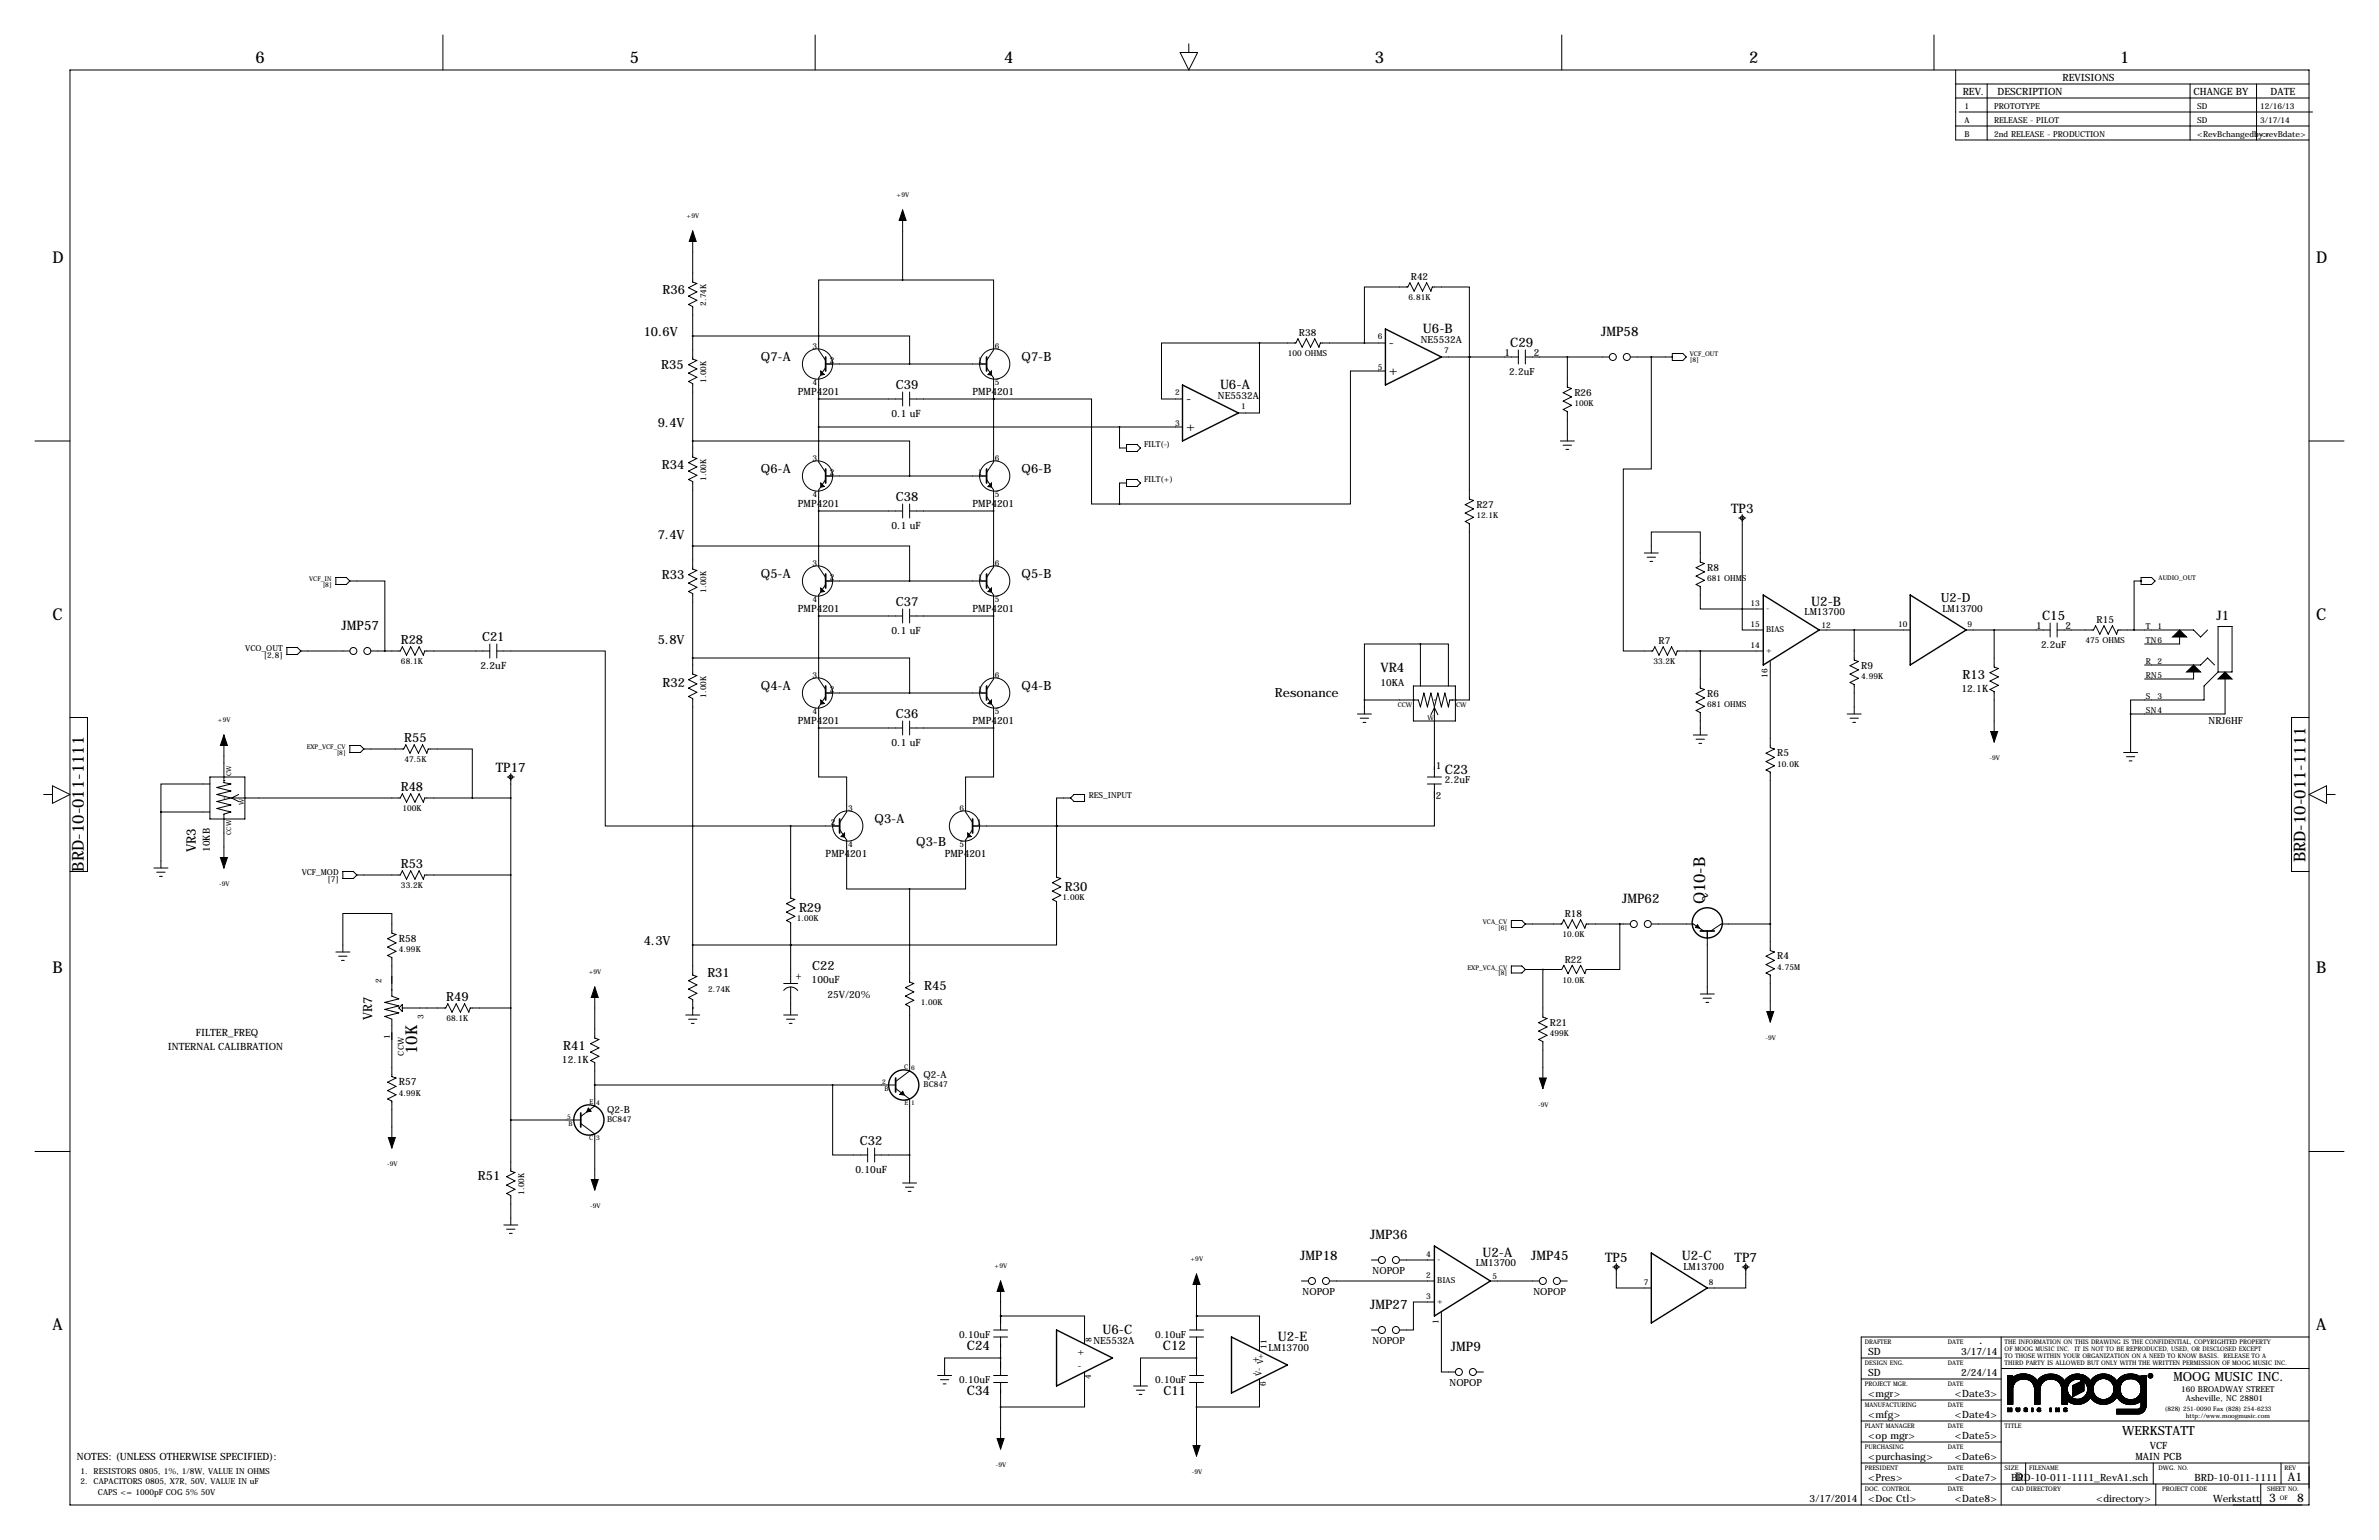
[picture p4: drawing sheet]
<svg xmlns="http://www.w3.org/2000/svg" width="864mm" height="559mm" viewBox="0 0 864 559" stroke-linecap="round" stroke-linejoin="round" font-family="sans-serif">
<defs><g id="words">
<g font-size="5.9">
<text x="92.7" y="22.9">6</text>
<text x="228.6" y="22.9">5</text>
<text x="364.5" y="22.9">4</text>
<text x="499.1" y="22.9">3</text>
<text x="635" y="22.9">2</text>
<text x="769.6" y="22.9">1</text>
<text x="19" y="95.2">D</text>
<text x="840.7" y="95.2">D</text>
<text x="19" y="224.8">C</text>
<text x="840.7" y="224.8">C</text>
<text x="30.5" y="316.2" transform="rotate(-90 30.5 316.2)">BRD-10-011-1111</text>
<text x="836.9" y="312.9" transform="rotate(-90 836.9 312.9)">BRD-10-011-1111</text>
<text x="619" y="328.2" transform="rotate(-90 619 328.2)">Q10-B</text>
<text x="19" y="353.1">B</text>
<text x="840.7" y="353.1">B</text>
<text x="151.5" y="382.5" transform="rotate(-90 151.5 382.5)">10K</text>
<text x="19" y="482.6">A</text>
<text x="840.7" y="482.6">A</text>
</g>
<g font-size="4.7">
<text x="504.2" y="125.7">-</text>
<text x="516.5" y="120.6">U6-B</text>
<text x="548.2" y="125.7">C29</text>
<text x="581.2" y="121.9">JMP58</text>
<text x="504.2" y="135.9">+</text>
<text x="442.9" y="141">U6-A</text>
<text x="430.5" y="146.1">-</text>
<text x="430.5" y="156.2">+</text>
<text x="628.4" y="186">TP3</text>
<text x="657.5" y="219.7">U2-B</text>
<text x="741.3" y="224.8">C15</text>
<text x="804.6" y="224.8">J1</text>
<text x="124" y="228.6">JMP57</text>
<text x="501.1" y="243.8">VR4</text>
<text x="180" y="280">TP17</text>
<text x="524.5" y="280.7">C23</text>
<text x="71.1" y="309.1" transform="rotate(-90 71.1 309.1)">VR3</text>
<text x="588.8" y="327.7">JMP62</text>
<text x="497.4" y="449.6">JMP36</text>
<text x="538.1" y="455.9">U2-A</text>
<text x="472" y="457.2">JMP18</text>
<text x="555.8" y="457.2">JMP45</text>
<text x="582.7" y="457.8">TP5</text>
<text x="610.5" y="457.2">U2-C</text>
<text x="629.7" y="457.8">TP7</text>
<text x="497.4" y="475">JMP27</text>
<text x="400.2" y="483.9">U6-C</text>
<text x="351" y="489.7">C24</text>
<text x="422.1" y="489.7">C12</text>
<text x="463.8" y="486.4">U2-E</text>
<text x="526.7" y="490.2">JMP9</text>
<text x="351" y="506.2">C34</text>
</g>
<g font-size="4.6">
<text x="240.5" y="106.9">R36</text>
<text x="233.7" y="121.9">10.6V</text>
<text x="276.2" y="130.8">Q7-A</text>
<text x="370.8" y="130.8">Q7-B</text>
<text x="240" y="134">R35</text>
<text x="325.2" y="141.1">C39</text>
<text x="238.8" y="154.9">9.4V</text>
<text x="240.3" y="170.1">R34</text>
<text x="276.2" y="171.4">Q6-A</text>
<text x="370.8" y="171.4">Q6-B</text>
<text x="325.2" y="181.8">C38</text>
<text x="238.8" y="195.6">7.4V</text>
<text x="276.2" y="209.6">Q5-A</text>
<text x="370.8" y="209.6">Q5-B</text>
<text x="240.3" y="210.2">R33</text>
<text x="325.2" y="219.9">C37</text>
<text x="704.5" y="218.4">U2-D</text>
<text x="145.5" y="233.8">R28</text>
<text x="175" y="232.4">C21</text>
<text x="238.8" y="233.7">5.8V</text>
<text x="240.5" y="249.3">R32</text>
<text x="276.2" y="250.2">Q4-A</text>
<text x="370.8" y="250.2">Q4-B</text>
<text x="712.4" y="246.3">R13</text>
<text x="462.8" y="252.7">Resonance</text>
<text x="325.2" y="260.5">C36</text>
<text x="146.7" y="269.3">R55</text>
<text x="145.5" y="287.1">R48</text>
<text x="317.5" y="298.5">Q3-A</text>
<text x="332.6" y="306.8">Q3-B</text>
<text x="145.5" y="315.1">R53</text>
<text x="386.6" y="323.3">R30</text>
<text x="290" y="330.9">R29</text>
<text x="233.7" y="342.9">4.3V</text>
<text x="294.9" y="351.8">C22</text>
<text x="256.8" y="354.5">R31</text>
<text x="335.5" y="359.3">R45</text>
<text x="162" y="363.3">R49</text>
<text x="135.1" y="370.2" transform="rotate(-90 135.1 370.2)">VR7</text>
<text x="204.4" y="380.9">R41</text>
<text x="312.1" y="415.3">C32</text>
<text x="173.5" y="428.2">R51</text>
<text x="789" y="501.1">MOOG MUSIC INC.</text>
<text x="422.4" y="506.1">C11</text>
<text x="770.4" y="520.7">WERKSTATT</text>
</g>
<g font-size="4.3">
<text x="731.5" y="537.2">D</text>
<text x="830.5" y="537.4">A1</text>
<text x="823.8" y="544.8">3</text>
<text x="833.9" y="544.8">8</text>
</g>
<g font-size="3.6">
<text x="748.7" y="29.2">REVISIONS</text>
<text x="712.5" y="34.3">REV.</text>
<text x="725.2" y="34.3">DESCRIPTION</text>
<text x="796.3" y="34.3">CHANGE BY</text>
<text x="824.2" y="34.3">DATE</text>
<text x="512.2" y="101.7">R42</text>
<text x="471.5" y="122">R38</text>
<text x="515.8" y="124.4">NE5532A</text>
<text x="546.1" y="129">1</text>
<text x="556.8" y="129">2</text>
<text x="547.9" y="135.9">2.2uF</text>
<text x="289.6" y="143.3">PMP4201</text>
<text x="353.1" y="143.3">PMP4201</text>
<text x="571.5" y="143.5">R26</text>
<text x="442.1" y="144.7">NE5532A</text>
<text x="323.6" y="151.1">0.1 uF</text>
<text x="289.6" y="183.9">PMP4201</text>
<text x="353.1" y="183.9">PMP4201</text>
<text x="535.9" y="184.1">R27</text>
<text x="323.6" y="191.8">0.1 uF</text>
<text x="619.8" y="207">R8</text>
<text x="289.6" y="222">PMP4201</text>
<text x="353.1" y="222">PMP4201</text>
<text x="655.1" y="223.2">LM13700</text>
<text x="705.1" y="222.2">LM13700</text>
<text x="761.1" y="226.2">R15</text>
<text x="323.6" y="229.9">0.1 uF</text>
<text x="602.1" y="233.8">R7</text>
<text x="739.1" y="228.1">1</text>
<text x="749.8" y="228.1">2</text>
<text x="740.9" y="235">2.2uF</text>
<text x="174.4" y="242.6">2.2uF</text>
<text x="675.6" y="242.6">R9</text>
<text x="501.2" y="248.9">10KA</text>
<text x="712" y="251">12.1K</text>
<text x="619.8" y="252.7">R6</text>
<text x="289.6" y="262.7">PMP4201</text>
<text x="353.1" y="262.7">PMP4201</text>
<text x="801.8" y="262.6">NRJ6HF</text>
<text x="323.6" y="270.5">0.1 uF</text>
<text x="645.2" y="274.3">R5</text>
<text x="521.2" y="279.1">1</text>
<text x="524.5" y="284.2">2.2uF</text>
<text x="521.2" y="290">2</text>
<text x="76.2" y="309.1" transform="rotate(-90 76.2 309.1)">10KB</text>
<text x="299.7" y="310.9">PMP4201</text>
<text x="343" y="310.9">PMP4201</text>
<text x="568" y="332.8">R18</text>
<text x="144.8" y="341.6">R58</text>
<text x="645.2" y="348">R4</text>
<text x="568" y="349.4">R22</text>
<text x="290.8" y="355.8" transform="rotate(-90 290.8 355.8)">+</text>
<text x="294.6" y="356.6">100uF</text>
<text x="300.4" y="362.2">25V/20%</text>
<text x="71.1" y="375.9">FILTER_FREQ</text>
<text x="562.6" y="372.1">R21</text>
<text x="61" y="381">INTERNAL CALIBRATION</text>
<text x="204" y="385.6">12.1K</text>
<text x="144.8" y="393.7">R57</text>
<text x="335.3" y="391.3">Q2-A</text>
<text x="220.4" y="404">Q2-B</text>
<text x="310.5" y="425.4">0.10uF</text>
<text x="535.7" y="459.4">LM13700</text>
<text x="611.2" y="461">LM13700</text>
<text x="498.3" y="462.2">NOPOP</text>
<text x="472.9" y="469.9">NOPOP</text>
<text x="556.7" y="469.9">NOPOP</text>
<text x="348.2" y="485.4">0.10uF</text>
<text x="419.3" y="485.4">0.10uF</text>
<text x="391.2" y="491.5">+</text>
<text x="396.9" y="487.6">NE5532A</text>
<text x="460.5" y="490.2">LM13700</text>
<text x="498.3" y="487.6">NOPOP</text>
<text x="678.2" y="491.5">SD</text>
<text x="711.9" y="491.5">3/17/14</text>
<text x="391.2" y="496.6">-</text>
<text x="454.7" y="494">+</text>
<text x="348.2" y="501.9">0.10uF</text>
<text x="419.3" y="501.9">0.10uF</text>
<text x="454.7" y="499.1">-</text>
<text x="526.2" y="502.9">NOPOP</text>
<text x="678.2" y="499.1">SD</text>
<text x="711.9" y="499.1">2/24/14</text>
<text x="678.2" y="506.7">&lt;mgr&gt;</text>
<text x="709.6" y="506.7">&lt;Date3&gt;</text>
<text x="678.2" y="514.3">&lt;mfg&gt;</text>
<text x="709.6" y="514.3">&lt;Date4&gt;</text>
<text x="678.2" y="522">&lt;op mgr&gt;</text>
<text x="709.6" y="522">&lt;Date5&gt;</text>
<text x="780.4" y="525.8">VCF</text>
<text x="27.9" y="529.6">NOTES: (UNLESS OTHERWISE SPECIFIED):</text>
<text x="678.2" y="529.6">&lt;purchasing&gt;</text>
<text x="709.6" y="529.6">&lt;Date6&gt;</text>
<text x="775.2" y="529.6">MAIN PCB</text>
<text x="678.2" y="537.2">&lt;Pres&gt;</text>
<text x="709.6" y="537.2">&lt;Date7&gt;</text>
<text x="730.1" y="537.2">BRD-10-011-1111_RevA1.sch</text>
<text x="796.6" y="537.2">BRD-10-011-1111</text>
<text x="656.9" y="544.8">3/17/2014</text>
<text x="678.2" y="544.8">&lt;Doc Ctl&gt;</text>
<text x="709.6" y="544.8">&lt;Date8&gt;</text>
<text x="760.9" y="544.8">&lt;directory&gt;</text>
<text x="803.4" y="544.8">Werkstatt</text>
</g>
<g font-size="3">
<text x="713.1" y="39.4">1</text>
<text x="723.9" y="39.4">PROTOTYPE</text>
<text x="797.6" y="39.4">SD</text>
<text x="820.4" y="39.4">12/16/13</text>
<text x="713.1" y="44.5">A</text>
<text x="723.9" y="44.5">RELEASE - PILOT</text>
<text x="797.6" y="44.5">SD</text>
<text x="820.4" y="44.5">3/17/14</text>
<text x="713.1" y="49.5">B</text>
<text x="723.9" y="49.5">2nd RELEASE - PRODUCTION</text>
<text x="797.6" y="49.5">&lt;RevBchangedby&gt;</text>
<text x="820.4" y="49.5">&lt;revBdate&gt;</text>
<text x="256.3" y="111" transform="rotate(-90 256.3 111)">2.74K</text>
<text x="511.3" y="109">6.81K</text>
<text x="500.2" y="122.9">6</text>
<text x="295" y="126.5">3</text>
<text x="301.2" y="131.6">2</text>
<text x="354.9" y="131.6">1</text>
<text x="361.2" y="126.5">6</text>
<text x="467.5" y="129.3">100 OHMS</text>
<text x="524.3" y="128">7</text>
<text x="500.2" y="134.4">5</text>
<text x="256.3" y="138.9" transform="rotate(-90 256.3 138.9)">1.00K</text>
<text x="295" y="139.7">4</text>
<text x="361.2" y="139.7">5</text>
<text x="426.5" y="143.3">2</text>
<text x="450.6" y="148.3">1</text>
<text x="571.5" y="147.3">100K</text>
<text x="426.5" y="154.7">3</text>
<text x="295" y="167.1">3</text>
<text x="361.2" y="167.1">6</text>
<text x="415.3" y="162.3">FILT(-)</text>
<text x="301.2" y="172.2">2</text>
<text x="354.9" y="172.2">1</text>
<text x="256.3" y="174.5" transform="rotate(-90 256.3 174.5)">1.00K</text>
<text x="415.3" y="175">FILT(+)</text>
<text x="295" y="180.4">4</text>
<text x="361.2" y="180.4">5</text>
<text x="535.9" y="188">12.1K</text>
<text x="295" y="205.2">3</text>
<text x="361.2" y="205.2">6</text>
<text x="256.3" y="215.1" transform="rotate(-90 256.3 215.1)">1.00K</text>
<text x="301.2" y="210.3">2</text>
<text x="354.9" y="210.3">1</text>
<text x="619.8" y="210.8">681 OHMS</text>
<text x="295" y="218.5">4</text>
<text x="361.2" y="218.5">5</text>
<text x="635.4" y="220">13</text>
<text x="641.1" y="221.8">-</text>
<text x="635.4" y="227.6">15</text>
<text x="661.2" y="227.8">12</text>
<text x="689" y="227.6">10</text>
<text x="714.2" y="227.3">9</text>
<text x="641.1" y="229.4">BIAS</text>
<text x="757.1" y="233.5">475 OHMS</text>
<text x="779" y="228.1">T</text>
<text x="779" y="233.2">TN6</text>
<text x="783.2" y="228.1">1</text>
<text x="89" y="236.2">VCO_OUT</text>
<text x="95.8" y="238.8">[2,8]</text>
<text x="635.4" y="235.2">14</text>
<text x="641.1" y="237">+</text>
<text x="145.6" y="241.1">68.1K</text>
<text x="295" y="245.9">3</text>
<text x="361.2" y="245.9">6</text>
<text x="600.2" y="241.1">33.2K</text>
<text x="641.6" y="246" transform="rotate(-90 641.6 246)">16</text>
<text x="779" y="240.8">R</text>
<text x="779" y="245.9">RN5</text>
<text x="783.2" y="240.8">2</text>
<text x="301.2" y="251">2</text>
<text x="354.9" y="251">1</text>
<text x="675.6" y="246.4">4.99K</text>
<text x="256.3" y="253.2" transform="rotate(-90 256.3 253.2)">1.00K</text>
<text x="619.8" y="256.5">681 OHMS</text>
<text x="779" y="253.5">S</text>
<text x="783.2" y="253.5">3</text>
<text x="295" y="259.1">4</text>
<text x="361.2" y="259.1">5</text>
<text x="779" y="258.6">SN4</text>
<text x="146.8" y="276.7">47.5K</text>
<text x="645.2" y="278.1">10.0K</text>
<text x="395.2" y="289.6">RES_INPUT</text>
<text x="146.1" y="294.4">100K</text>
<text x="301.6" y="299.2">2</text>
<text x="307.8" y="294.1">3</text>
<text x="348.3" y="294.1">6</text>
<text x="354.6" y="299.2">1</text>
<text x="307.8" y="307.4">4</text>
<text x="348.3" y="307.4">5</text>
<text x="109.5" y="317.5">VCF_MOD</text>
<text x="118.9" y="320.1">[7]</text>
<text x="145.6" y="322.4">33.2K</text>
<text x="385.7" y="326.7">1.00K</text>
<text x="289.2" y="334.3">1.00K</text>
<text x="567.2" y="340.2">10.0K</text>
<text x="144.8" y="345.4">4.99K</text>
<text x="645.2" y="351.8">4.75M</text>
<text x="138.5" y="356.6" transform="rotate(-90 138.5 356.6)">2</text>
<text x="257.1" y="359.8">2.74K</text>
<text x="567.2" y="356.7">10.0K</text>
<text x="334.2" y="364.7">1.00K</text>
<text x="153.7" y="369.8" transform="rotate(-90 153.7 369.8)">3</text>
<text x="162.1" y="370.6">68.1K</text>
<text x="141.5" y="376.9" transform="rotate(-90 141.5 376.9)">1</text>
<text x="562.6" y="375.9">499K</text>
<text x="146.6" y="383" transform="rotate(-90 146.6 383)">CCW</text>
<text x="335.3" y="394.6">BC847</text>
<text x="144.8" y="397.5">4.99K</text>
<text x="220.4" y="407.3">BC847</text>
<text x="190.3" y="433.6" transform="rotate(-90 190.3 433.6)">1.00K</text>
<text x="517.7" y="456.2">4</text>
<text x="521.7" y="458">-</text>
<text x="517.7" y="463.8">2</text>
<text x="521.7" y="465.6">BIAS</text>
<text x="541.8" y="464.1">5</text>
<text x="596.7" y="466.3">7</text>
<text x="620.3" y="466.1">8</text>
<text x="517.7" y="471.4">3</text>
<text x="521.7" y="473.2">+</text>
<text x="522.2" y="480.5" transform="rotate(-90 522.2 480.5)">1</text>
<text x="396.3" y="486.9" transform="rotate(-90 396.3 486.9)">8</text>
<text x="459.8" y="489.5" transform="rotate(-90 459.8 489.5)">11</text>
<text x="396" y="500.3" transform="rotate(-90 396 500.3)">4</text>
<text x="458" y="499.4" transform="rotate(-90 458 499.4)">V- V+</text>
<text x="459.5" y="502.8" transform="rotate(-90 459.5 502.8)">6</text>
<text x="791.8" y="505">160 BROADWAY STREET</text>
<text x="793.5" y="508.5">Asheville, NC 28801</text>
<text x="29.2" y="534.7">1. RESISTORS 0805, 1%, 1/8W, VALUE IN OHMS</text>
<text x="29.2" y="538.5">2. CAPACITORS 0805, X7R, 50V, VALUE IN uF</text>
<text x="35.6" y="542.3">CAPS &lt;= 1000pF COG 5% 50V</text>
</g>
<g font-size="2.4">
<text x="325.5" y="71.5">+9V</text>
<text x="249.3" y="79.1">+9V</text>
<text x="613.4" y="129.3">VCF_OUT</text>
<text x="613.4" y="131.5">[8]</text>
<text x="112.2" y="210.8">VCF_IN</text>
<text x="117.1" y="213">[8]</text>
<text x="783.6" y="210.6">AUDIO_OUT</text>
<text x="507.4" y="256.7">CCW</text>
<text x="528.6" y="256.7">CW</text>
<text x="79.1" y="262">+9V</text>
<text x="518.1" y="261.2">W</text>
<text x="111.4" y="271.8">EXP_VCF_CV</text>
<text x="122.2" y="273.9">[8]</text>
<text x="722.2" y="275.8">-9V</text>
<text x="83.9" y="281.7" transform="rotate(-90 83.9 281.7)">CW</text>
<text x="88.5" y="292.1" transform="rotate(-90 88.5 292.1)">W</text>
<text x="83.9" y="302.9" transform="rotate(-90 83.9 302.9)">CCW</text>
<text x="79.6" y="321.6">-9V</text>
<text x="538.3" y="335.3">VCA_CV</text>
<text x="543.9" y="337.4">[6]</text>
<text x="213.7" y="353.5">+9V</text>
<text x="532.7" y="351.8">EXP_VCA_CV</text>
<text x="543.9" y="354">[8]</text>
<text x="640.9" y="377.4">-9V</text>
<text x="328.2" y="387.9">C</text>
<text x="330.7" y="388.1">6</text>
<text x="320.2" y="393.4">2</text>
<text x="214" y="400.6">E</text>
<text x="216.4" y="400.8">4</text>
<text x="321.1" y="396.1">B</text>
<text x="328.3" y="401.1">E</text>
<text x="330.7" y="400.9">1</text>
<text x="558.4" y="401.6">-9V</text>
<text x="205.9" y="406.1">5</text>
<text x="206.3" y="408.5">B</text>
<text x="213.9" y="413.8">C</text>
<text x="216.4" y="413.6">3</text>
<text x="140.5" y="423.2">-9V</text>
<text x="214.2" y="438.4">-9V</text>
<text x="361" y="460.1">+9V</text>
<text x="432.1" y="457.6">+9V</text>
<text x="361.5" y="532.4">-9V</text>
<text x="432.6" y="534.9">-9V</text>
</g>
<g font-size="2.3">
<text x="676.9" y="487.7">DRAFTER</text>
<text x="707.1" y="487.7">DATE</text>
<text x="727.7" y="487.7">THE INFORMATION ON THIS DRAWING IS THE CONFIDENTIAL, COPYRIGHTED PROPERTY</text>
<text x="727.7" y="490.2">OF MOOG MUSIC INC. IT IS NOT TO BE REPRODUCED, USED, OR DISCLOSED EXCEPT</text>
<text x="676.9" y="495.3">DESIGN ENG.</text>
<text x="707.1" y="495.3">DATE</text>
<text x="727.7" y="492.8">TO THOSE WITHIN YOUR ORGANIZATION ON A NEED TO KNOW BASIS. RELEASE TO A</text>
<text x="727.7" y="495.3">THIRD PARTY IS ALLOWED BUT ONLY WITH THE WRITTEN PERMISSION OF MOOG MUSIC INC.</text>
<text x="676.9" y="502.9">PROJECT MGR.</text>
<text x="707.1" y="502.9">DATE</text>
<text x="676.9" y="510.5">MANUFACTURING</text>
<text x="707.1" y="510.5">DATE</text>
<text x="785.9" y="512.1">(828) 251-0090 Fax (828) 254-6233</text>
<text x="793.5" y="514.6">http://www.moogmusic.com</text>
<text x="676.9" y="518.2">PLANT MANAGER</text>
<text x="707.1" y="518.2">DATE</text>
<text x="727.7" y="518.2">TITLE</text>
<text x="676.9" y="525.8">PURCHASING</text>
<text x="707.1" y="525.8">DATE</text>
<text x="676.9" y="533.4">PRESIDENT</text>
<text x="707.1" y="533.4">DATE</text>
<text x="727.7" y="533.4">SIZE</text>
<text x="736.6" y="533.4">FILENAME</text>
<text x="783.6" y="533.4">DWG. NO.</text>
<text x="829.3" y="533.4">REV</text>
<text x="676.9" y="541">DOC. CONTROL</text>
<text x="707.1" y="541">DATE</text>
<text x="730.2" y="541">CAD DIRECTORY</text>
<text x="784.9" y="541">PROJECT CODE</text>
<text x="823" y="541">SHEET NO.</text>
<text x="827.6" y="544.3">OF</text>
</g>
</g></defs>
<g fill="none" stroke="#000" stroke-width=".36">
<path d="M160.8 12.7v12.7M295.9 12.7v12.7M428.4 19h6.3l-3.2 6.4zM431.5 15.9v3.1M566.9 12.7v12.7M702.1 12.7v12.7M25.4 25.4h812.8v520.7h-812.8zM709.9 30.5h128.3M709.9 25.4v25.4h128.3M709.9 35.6h128.3M721.4 30.5v20.4M795 30.5v20.4"/>
<path d="M819.1 30.5v20.4M709.9 45.7h128.3M711.2 40.6h128.3M327.7 76.2v25.4M251.5 83.8v18.6l1.5 .5-3.1 1.5 3.1 1.5-3.1 1.5 3.1 1.6-3.1 1.5 1.6 .8v19l1.5 .5-3.1 1.5 3.1 1.6-3.1 1.5 3.1 1.5-3.1 1.5 1.6 .8v26.7l1.5 .5-3.1 1.5 3.1 1.5-3.1 1.5 3.1 1.6-3.1 1.5 1.6 .8v31.7l1.5 .5-3.1 1.5 3.1 1.6-3.1 1.5 3.1 1.5-3.1 1.5 1.6 .8v29.2l1.5 .5-3.1 1.5 3.1 1.6-3.1 1.5 3.1 1.5-3.1 1.5 1.6 .8v100.3l1.5 .5-3.1 1.6 3.1 1.5-3.1 1.5 3.1 1.5-3.1 1.5 1.6 .8v5.6M327.7 101.6h-30.5v25.4l2.5 3.8M327.7 101.6h33v25.4l-2.6 3.8M251.5 121.9h78.7v10.2M299.7 132.1h58.4M299.7 133.3l-2.5 3.9v30.4l2.5 3.8M358.1 133.3l2.6 3.9v30.4l-2.6 3.8M457.2 124.5h-35.6v20.3h7.7"/>
<path d="M457.2 124.5v25.4h-7.6M457.2 124.5h13.2l.8-1.6 1.5 3.1 1.5-3.1 1.5 3.1 1.6-3.1 1.5 3.1 .5-1.5h23.6M495.3 124.5v-20.4h15.7l.8-1.5 1.5 3.1 1.6-3.1 1.5 3.1 1.5-3.1 1.5 3.1 .5-1.6h13.5v25.4M502.9 134.6h-12.7v48.3h-83.8M523.2 129.5h28M533.4 129.5h.1M533.4 129.5v51.6l1.5 .5-3 1.5 3 1.6-3 1.5 3 1.5-3 1.5 1.5 .8v64h-7.1l-.5 2.5-1.3-5-1.3 5-1.2-5-1.3 5-1.3-5-1.2 5-1.3-5-1.3 5-.7-2.5h-19.6M551.2 127v5.1M553.7 129.5h30.5M553.7 127v5.1M569 129.5v11l1.5 .5-3.1 1.5 3.1 1.5-3.1 1.5 3.1 1.6-3.1 1.5 1.6 .8v10.6M591.8 129.5h15.3"/>
<path d="M599.4 129.5v40.7h-10.1v66h10.6l.8-1.5 1.5 3 1.6-3 1.5 3 1.5-3 1.5 3 .5-1.5h31.3M607.1 128.3h3.8l1.2 1.2-1.2 1.3h-3.8zM297.2 144.8h30.5M297.2 154.9h132.1M327.7 142.2v5.1M330.2 142.2v5.1M330.2 144.8h30.5M360.7 144.8h35.5v38.1h10.2M360.7 144.8h.1M406.4 154.9v7.7h2.5M12.7 160h12.7M251.5 160h78.7v12.7"/>
<path d="M299.7 174l-2.5 3.8v27.9l2.5 3.9M299.7 172.7h58.4M358.1 174l2.6 3.8v27.9l-2.6 3.9M408.9 161.3h3.8l1.3 1.3-1.3 1.2h-3.8zM408.9 174h3.8l1.3 1.3-1.3 1.2h-3.8zM408.9 175.3h-2.5v7.6M566.4 160h5.1M567.4 161.5h3.1M568.5 163.1h1M838.2 160h12.7M251.5 198.1h78.7v12.7M297.2 185.4h30.5"/>
<path d="M327.7 182.9v5.1M330.2 182.9v5.1M330.2 185.4h30.5M631.2 188h2.5M632.5 186.7v41.9h7.6M121.9 209.6h3.8l1.3 1.2-1.3 1.3h-3.8zM127 210.8h12.7v25.4M299.7 212.1l-2.5 3.8v30.5l2.5 3.8M299.7 210.8h58.4M358.1 212.1l2.6 3.8v30.5l-2.6 3.8M596.9 200.7h5.1M597.9 202.2h3.1"/>
<path d="M598.9 203.7h1M599.4 200.7v-7.7h17.8v11l1.5 .5-3 1.5 3 1.5-3 1.5 3 1.6-3 1.5 1.5 .8v8.1h22.9M777.2 210.8h-2.5v17.8M777.2 209.6h3.8l1.3 1.2-1.3 1.3h-3.8zM104.1 234.9h3.8l1.3 1.3-1.3 1.3h-3.8zM109.2 236.2h17.8M134.6 236.2h10.7l.7-1.5 1.6 3 1.5-3 1.5 3 1.5-3 1.6 3 .5-1.5h23.6M177.8 233.7v5.1M180.3 236.2h39.4v63.5h67.3M180.3 233.7v5.1M251.5 238.8h78.7v12.7M297.2 223.5h30.5"/>
<path d="M327.7 221v5.1M330.2 221v5.1M330.2 223.5h30.5M515.6 233.7h10.2v15.2M515.6 233.7h-20.3v20.3M515.6 233.7v15.2M617.2 236.2v13.5l1.5 .5-3 1.5 3 1.5-3 1.6 3 1.5-3 1.5 1.5 .8v8.1M660.4 228.6h33M673.1 228.6v10.9l1.5 .5-3 1.6 3 1.5-3 1.5 3 1.5-3 1.5 1.5 .8v10.7M713.7 228.6h30.5M723.9 228.6v13.5l1.5 .5-3 1.5 3 1.5-3 1.5 3 1.6-3 1.5 1.5 .8v18.2M744.2 226.1v5"/>
<path d="M746.8 228.6h13.2l.7-1.5 1.6 3 1.5-3 1.5 3 1.5-3 1.5 3 .6-1.5h27.4l2.5 2.5 2.6-2.5M746.8 226.1v5M791.2 231.1v2.6h-12.7M805.2 227.3h5.1v16.5h-5.1zM299.7 252.7l-2.5 3.8v7.7M299.7 251.5h58.4M358.1 252.7l2.6 3.8v7.7M492.8 259.1h5M495.3 254v5.1M513.1 254h.1M513.1 248.9h15.2v12.7h-15.2zM520.7 254h.1"/>
<path d="M520.7 256.8v25.1M520.7 256.8l1.3 2.5M520.7 256.8l-1.3 2.5M527 254h.1M528.3 254h.1M642.6 240v31.3l1.5 .5-3 1.5 3 1.5-3 1.6 3 1.5-3 1.5 1.5 .8v64.7l1.5 .5-3 1.6 3 1.5-3 1.5 3 1.5-3 1.6 1.5 .7v17M670.6 259.1h5M773.4 259.1v13.9M778.5 241.3h20.3l2.6-2.5 2.5 2.5M796.3 243.8v2.6h-17.8M805.2 243.8l-5.1 5.1v5.1h-26.7v5.1M807.7 246.4v12.7h-34.3"/>
<path d="M25.4 260.3h6.3v55.9h-6.3M81.3 266.7v17.3l2.5 .5-5.1 1.3 5.1 1.2-5.1 1.3 5.1 1.3-5.1 1.2 5.1 1.3-5.1 1.3 5.1 1.2-2.5 .8v19.6M127 270.5h3.8l1.3 1.3-1.3 1.2h-3.8zM132.1 271.8h14.5l.7-1.5 1.5 3 1.6-3 1.5 3 1.5-3 1.5 3 .5-1.5h16v17.8M297.2 264.2v17.7h10.1v12.7l-2.5 3.8M297.2 264.2h30.5M327.7 261.6v5.1M330.2 261.6v5.1M330.2 264.2h30.5M360.7 264.2v17.7h-10.2v12.7l2.6 3.8M493.8 260.6h3M494.8 262.1h1"/>
<path d="M614.7 266.7h5.1M615.7 268.2h3M616.7 269.7h1M671.6 260.6h3M672.6 262.1h1M770.9 273h5.1M771.9 274.6h3.1M772.9 276.1h1M838.2 260.3h-6.4v55.9h6.4M15.8 288.3h3.2M19 285.1l6.4 3.2-6.4 3.2zM58.4 294.6h17.8"/>
<path d="M58.4 294.6v20.4M76.2 284.5h-17.8v10.1M76.2 281.9h12.7v15.3h-12.7zM81.3 289.6h.1M81.3 283.2h.1M81.3 297.2h.1M81.3 281.9h.1M84.1 289.6h61.2l.7-1.6 1.6 3.1 1.5-3.1 1.5 3.1 1.5-3.1 1.6 3.1 .5-1.5h31.2M84.1 289.6l2.5 1.2M86.6 288.3l-2.5 1.3M184.1 281.9h2.6M185.4 280.7v144.2l1.5 .5-3 1.6 3 1.5-3 1.5 3 1.5-3 1.6 1.5 .7v10.7"/>
<path d="M287 299.7h17.8M287 299.7v26.2l1.5 .5-3 1.5 3 1.5-3 1.6 3 1.5-3 1.5 1.5 .8v22.1M353.1 299.7h30.4M383.5 299.7h.1M383.5 299.7v18.6l1.6 .5-3.1 1.5 3.1 1.5-3.1 1.5 3.1 1.6-3.1 1.5 1.5 .8v15.7h-96.5M388.6 289.6h-5.1v10.1M388.6 289.6l1.3-1.3h3.8v2.5h-3.8zM518.2 281.9h5M518.2 284.5h5M520.7 284.5v15.2h-137.2M835.7 297.2h.1M838.2 288.3l6.3-3.2v6.4z"/>
<path d="M844.5 288.3h3.2M55.9 315h5.1M56.9 316.5h3M57.9 318h1M124.5 316.2h3.8l1.2 1.3-1.2 1.3h-3.8zM129.5 317.5h15.8l.7-1.5 1.6 3 1.5-3 1.5 3 1.5-3 1.6 3 .5-1.5h31.2M304.8 301l2.5 3.8v17.8h22.9M353.1 301l-2.6 3.8v17.8h-20.3M330.2 322.6v33.8l1.5 .5-3 1.5 3 1.5-3 1.5 3 1.6-3 1.5 1.5 .8v23.3l-5.1 3.8M548.6 334h3.8l1.3 1.3-1.3 1.2h-3.8zM553.7 335.3h13.2l.8-1.5 1.5 3 1.5-3 1.6 3 1.5-3 1.5 3 .5-1.5h16M588 335.3v16.5h-12.2l-.5 1.5-1.5-3-1.5 3-1.6-3-1.5 3-1.5-3-.8 1.5h-13.2"/>
<path d="M599.4 335.3h15.3l3.8 2.5M619.8 337.8v22.9M642.6 335.3h-17.8l-3.8 2.5M121.9 345.4h5.1M122.9 347h3.1M124 348.5h1M124.5 345.4v-13.9h17.7v7.1l1.6 .5-3.1 1.5 3.1 1.5-3.1 1.6 3.1 1.5-3.1 1.5 1.5 .8v13.9l2.6 1.1-5.1 1.2 5.1 1.3-5.1 1.3 5.1 1.2-5.1 1.3 2.5 1v20.9l1.6 .5-3.1 1.5 3.1 1.5-3.1 1.5 3.1 1.6-3.1 1.5 1.5 .7v17.1M215.9 358.1v18.6l1.5 .5-3 1.5 3 1.5-3 1.6 3 1.5-3 1.5 1.5 .8v15.7l-5.1 3.8M251.5 342.9h35.5M284.5 356.9h5.1M284.5 359.4a3.2 3.2 0 0 1 5.1 0M287 342.9h.1"/>
<path d="M287 358.1v10.2M548.6 350.5h3.8l1.3 1.3-1.3 1.3h-3.8zM560.1 351.8v17.3l1.5 .5-3.1 1.5 3.1 1.5-3.1 1.5 3.1 1.6-3.1 1.5 1.6 .8v17M142.2 367h.1M144.8 365.8l1.2-1.3v2.5zM146 365.8h15.8l.8-1.6 1.5 3.1 1.5-3.1 1.5 3.1 1.6-3.1 1.5 3.1 .5-1.5h14.7M248.9 368.3h5.1M249.9 369.8h3.1M251 371.3h1M251.5 365.8h.1M284.5 368.3h5.1M285.5 369.8h3"/>
<path d="M286.5 371.3h1M617.2 360.7h5.1M618.2 362.2h3.1M619.3 363.7h1M215.9 393.7h109.2M302.3 393.7v25.4h12.7M325.1 395l5.1 3.8v30.5M12.7 417.8h12.7M185.4 406.4h25.4M210.8 407.7l5.1 3.8v20.3M315 416.6v5M317.5 419.1h12.7"/>
<path d="M317.5 416.6v5M838.2 417.8h12.7M327.7 429.3h5M328.7 430.8h3M329.7 432.3h1M182.9 444.5h5.1M183.9 446h3M184.9 447.5h1M497.8 457.2h2.6M508 457.2h12.7M585.5 459.7h2.5M586.7 458.5v8.9h12.7"/>
<path d="M632.5 459.7h2.5M633.7 458.5v8.9h-13.9M363.2 477.5h.1M363.2 477.5h30.5v10.2M363.2 464.8v17.8M434.3 477.5h.1M434.3 477.5h22.9v12.7M434.3 462.3v20.3M472.4 464.8h2.6M482.6 464.8h38.1M520.7 472.4h-7.6v10.2h-5.1M523.2 476.2v21.6h5.1"/>
<path d="M541 464.8h17.8M566.4 464.8h2.6M340.4 499.1h5M360.7 499.1h5.1M360.7 485.1h5.1M360.7 482.6h5.1M363.2 492.8h-20.3v6.3M363.2 485.1v14M393.7 497.8v12.7h-30.5M431.8 499.1h5.1M431.8 485.1h5.1M431.8 482.6h5.1"/>
<path d="M434.3 492.8h-20.3v10.1M434.3 485.1v14M497.8 482.6h2.6M535.9 497.8h2.6M675.6 492.8h50.8M718.8 487.4h.1M726.4 485.1v61M726.6 496.6h111.6M728.8 499.9l9.8 .1M728.8 499.8l9.7 .1M728.8 499.8h1.8M728.8 499.7h1.8"/>
<path d="M728.8 499.6h1.8M728.8 499.5h1.8M728.8 499.4h1.8M728.8 499.3h1.8M728.8 499.2h1.8M730.8 499.8h7.6M730.9 499.7h7.4M731 499.6h7.2M731.1 499.5h6.9M731.3 499.4h6.6M731.3 499.4h6.5M731.5 499.3h6.1"/>
<path d="M731.7 499.2h5.7M731.9 499.1h5.3M732.1 499h4.8M732.2 498.9h4.6M732.5 498.8h4M732.8 498.7h3.4M733.3 498.6h2.4M734.4 498.5h.4M740.5 500h8M740.6 499.9h7.7M740.7 499.8h7.5M740.8 499.7h7.4"/>
<path d="M740.9 499.6h7.1M741.1 499.5h6.8M741.3 499.4h6.4M741.3 499.4h6.3M741.5 499.3h5.9M741.7 499.2h5.6M741.9 499.1h5.1M742.2 499h4.5M742.3 498.9h4.4M742.7 498.8h3.6M743 498.7h3M743.6 498.6h1.7"/>
<path d="M750.4 500h4.5M750.5 499.9h4.4M750.6 499.8h4.3M750.7 499.7h4.2M750.8 499.6h4.1M751 499.5h3.9M751.1 499.4h3.8M751.2 499.4h3.7M751.4 499.3h3.5M751.5 499.2h3.4M751.8 499.1h3.1M752 499h2.9"/>
<path d="M752.1 498.9h2.8M752.4 498.8h2.5M752.8 498.7h2.1M753.3 498.6h1.6M755.3 499.9l2.6 .1M755.3 499.8l2.5 .1M755.3 499.8h2.4M755.3 499.7h2.3M755.3 499.6h2.2M755.3 499.5h2M755.3 499.4h1.9M755.3 499.3l1.8 .1"/>
<path d="M755.3 499.2l1.6 .1M755.3 499.1l1.5 .1M755.3 499l1.3 .1M755.3 499h1M755.3 498.9h.9M755.3 498.8h.6M755.3 498.7h.2M759.8 500h7.6M759.9 499.9h7.3M760 499.8h7.1M760.1 499.7h7M760.2 499.6h6.7"/>
<path d="M760.4 499.5h6.4M760.5 499.4h6.1M760.6 499.4h5.9M760.8 499.3h5.6M760.9 499.2h5.3M761.1 499.1h4.9M761.4 499h4.3M761.5 498.9h4.1M761.8 498.8h3.5M762.1 498.7h2.9M762.6 498.6h1.9M769.5 499.9h9.6"/>
<path d="M769.6 499.9h9.5M769.7 499.8h9.4M769.8 499.7h7.3M769.9 499.6h7.1M770 499.5h6.8M770.2 499.4h6.5M770.2 499.4h6.4M770.5 499.3h5.9M770.6 499.2h5.7M770.8 499.1h5.2M771.1 499h4.7M771.2 498.9h4.5"/>
<path d="M771.6 498.8h3.7M771.8 498.7h3.3M772.4 498.6h2.1M777.2 499.7h1.9M777.2 499.6h1.9M777.2 499.5h1.9M777.2 499.4h1.9M777.2 499.3h1.9M777.2 499.2h1.9M777.2 499.1h1.9M779.8 499.5h.2M779.8 499.4h.2"/>
<path d="M779.8 499.3h.2M779.8 499.2h.2M779.8 499.1h.2M779.8 499h.2M779.9 499.6h.2M779.9 498.9h.2M779.9 499.7h.6M779.9 498.8h.9M780 499.8h.3M780.1 498.6h1.1M780.1 499.8l.4 .1M780.1 499.9h1"/>
<path d="M780.2 498.5h.8M780.2 499.6h.3M780.2 499.5h.3M780.2 499.4h.3M780.2 499.4h.7M780.2 499.1l.7 .1M780.2 499h.3M780.2 498.9h.7M780.3 498.7h-.3M780.3 498.4h.6M780.6 499.5h.3M780.6 499.4h.3"/>
<path d="M780.7 499.6h.3M780.7 499h.3M780.7 499.7h.6M780.9 499.2l-.7 .1M780.9 499.8h.4M780.9 498.7h.4M781.1 498.8h.3M781.2 498.9h.2M781.2 499.8l-.5 .1M781.2 499.5h.3M781.2 499h.2M781.3 499.4h.2"/>
<path d="M781.3 499h.2M781.3 499.2h.2M781.3 499.1h.2M781.4 499.6h-.2M838.2 485.1h-162.6v61M341.4 500.6h3M342.4 502.2h1M360.7 501.6h5.1M363.2 501.6v24.2M411.5 502.9h5.1M412.5 504.4h3M413.5 506h1"/>
<path d="M431.8 501.6h5.1M434.3 501.6v26.7M457.2 500.4v10.1h-22.9M675.6 508h50.8M675.6 500.4h50.8M675.6 515.6h162.6M728.8 511.9h.3M728.8 511.2h.6M728.8 506.7h1.9M728.8 503.7h1.9M728.8 512.3h.3M728.8 512.2h.3"/>
<path d="M728.8 512.1h.3M728.8 512h.3M728.8 511.8h.3M728.8 511.7h.3M728.8 511.6h1.5M728.8 511.5h.7M728.8 511.4h.7M728.8 511.3h.6M728.8 511.1h.6M728.8 511h.6M728.8 510.9h.5M728.8 509.6h1.9"/>
<path d="M728.8 509.5h1.9M728.8 509.4h1.9M728.8 509.3h1.9M728.8 509.2h1.9M728.8 509.1h1.9M728.8 509h1.9M728.8 508.9h1.9M728.8 508.8h1.9M728.8 508.7h1.9M728.8 508.6h1.9M728.8 508.5h1.9M728.8 508.4h1.9"/>
<path d="M728.8 508.3h1.9M728.8 508.2h1.9M728.8 508.1h1.9M728.8 508h1.9M728.8 507.9h1.9M728.8 507.8h1.9M728.8 507.7h1.9M728.8 507.6h1.9M728.8 507.5h1.9M728.8 507.4h1.9M728.8 507.3h1.9M728.8 507.2h1.9"/>
<path d="M728.8 507.1h1.9M728.8 507h1.9M728.8 506.9h1.9M728.8 506.8h1.9M728.8 506.6h1.9M728.8 506.5h1.9M728.8 506.4h1.9M728.8 506.3h1.9M728.8 506.2h1.9M728.8 506.1h1.9M728.8 506h1.9M728.8 505.9h1.9"/>
<path d="M728.8 505.8h1.9M728.8 505.7h1.9M728.8 505.6h1.9M728.8 505.5h1.9M728.8 505.4h1.9M728.8 505.3h1.9M728.8 505.2h1.9M728.8 505.1h1.9M728.8 505h1.9M728.8 504.9h1.9M728.8 504.7h1.9M728.8 504.6h1.9"/>
<path d="M728.8 504.5h1.9M728.8 504.4h1.9M728.8 504.3h1.9M728.8 504.2h1.9M728.8 504.1h1.9M728.8 504h1.9M728.8 503.9h1.9M728.8 503.8h1.9M728.8 503.6h1.9M728.8 503.5h1.9M728.8 503.4h1.9M728.8 503.3h1.9"/>
<path d="M728.8 503.2h2M728.8 503.1h2M728.8 503h2M728.8 502.9h2M728.8 502.8h2.1M728.8 502.7h2.1M728.8 502.6h2.2M728.8 502.3h2.3M728.8 502.2h2.4M728.8 502h2.5M728.8 501.5h2.9M728.8 501.3h3.1"/>
<path d="M728.8 501h3.5M728.8 500.7h4.3M728.8 500.4h10.3M728.8 500.3h10.2M728.8 500.2h10.1M728.8 500.1l10 .1M728.8 500l9.9 .1M729.2 511.7h.6M729.2 511.7h1.1M729.3 511.9h.5M729.3 511.8h.5M729.3 512.2h.4"/>
<path d="M729.3 512.1h.4M729.3 512h.4M729.4 512.3h.3M729.6 511.5h.7M729.6 511.2h.7M729.6 511.3h.7M729.7 511.1h.6M729.7 511h.6M729.7 510.9h.6M729.9 511.9h.4M729.9 512.3h.4M729.9 512.2h.4"/>
<path d="M729.9 512.1h.4M729.9 512h.4M729.9 511.8h.4M729.9 511.7h.4M730.3 511.4h-.7M731 502.5h-2.2M731.1 502.4h-2.3M731.2 502.1l-2.4 .1M731.3 502l-2.5 .1M731.4 501.9h-2.6M731.5 501.8h-2.7M731.6 501.6l-2.8 .1"/>
<path d="M731.6 501.5l-2.8 .1M731.8 501.4h-3M731.9 511.2h.4M731.9 511.7h.4M731.9 511.6h.4M731.9 511.5h.4M731.9 511.4h.4M731.9 511.3h.4M731.9 511.1h.4M731.9 511h.4M731.9 510.9h.4M731.9 511.9h1.3"/>
<path d="M731.9 511.8l.5 .1M732 512h1.1M732 512.1h1M732 501.2h-3.2M732.1 512.2h.9M732.2 501.1h-3.4M732.4 512.3h.3M732.5 500.9l-3.7 .1M732.7 500.8l-3.9 .1M732.7 511.9h.5M732.8 511.2h.4M732.8 511.7h.4"/>
<path d="M732.8 511.6h.4M732.8 511.5h.4M732.8 511.4h.4M732.8 511.3h.4M732.8 511.1h.4M732.8 511h.4M732.8 510.9h.4M732.8 500.7l-4 .1M733.3 500.6h-4.5M733.9 500.5h-5.1M734.7 511.8l.5 .1M734.8 511.9h.4"/>
<path d="M734.8 511.2l.4 .1M734.8 512h1.1M734.8 511.4h.9M734.8 511.3h.5M734.8 511.5h1M734.8 511h1M734.9 512.1h.9M734.9 512.2h.9M734.9 511.6h1M734.9 510.9h.9M735 511.8h.1M735.1 511.7h.8"/>
<path d="M735.2 512.3h.3M735.3 510.8h.1M735.3 500.5h3.9M735.3 511.7h.7M735.5 511.2h.4M735.5 511.8h.5M735.9 511.1h-1.1M735.9 500.6h3.3M736 511.9l-.5 .1M736.1 500.7h3.2M736.3 500.7h3M736.5 500.8h2.9"/>
<path d="M736.8 500.9l2.7 .1M737 501h2.5M737 501.1h5.2M737.2 501.2h4.8M737.3 501.3h4.6M737.5 511.9h.5M737.5 511.2h.5M737.5 512.3h.5M737.5 512.2h.5M737.5 512.1h.5M737.5 512h.5M737.5 511.8h.5"/>
<path d="M737.5 511.7h.5M737.5 511.6h.5M737.5 511.5h.5M737.5 511.4h.5M737.5 511.3h.5M737.5 511.1h.5M737.5 511h.5M737.5 510.9h.5M737.5 501.5h4.2M737.7 501.8h3.8M737.9 502h3.4M737.9 502h3.3"/>
<path d="M738 502.1h3.2M738 502.2h3.1M738.1 502.3h3M738.2 502.7h2.7M738.2 502.6h2.7M738.3 502.8h2.5M738.3 502.9h2.5M738.4 503h2.3M738.4 503.3h2.3M738.4 503.2h2.3M738.4 503.1h2.3M738.5 503.5h2.1"/>
<path d="M738.5 503.4h2.1M738.5 503.7h2.1M738.5 503.6h2.1M738.6 504h2M738.6 503.9h2M738.6 503.8h2M738.6 506.7h1.9M738.6 509.6h1.9M738.6 509.5h1.9M738.6 509.4h1.9M738.6 509.3h1.9M738.6 509.2h1.9"/>
<path d="M738.6 509.1h1.9M738.6 509h1.9M738.6 508.9h1.9M738.6 508.8h1.9M738.6 508.7h1.9M738.6 508.6h1.9M738.6 508.5h1.9M738.6 508.4h1.9M738.6 508.3h1.9M738.6 508.2h1.9M738.6 508.1h1.9M738.6 508h1.9"/>
<path d="M738.6 507.9h1.9M738.6 507.8h1.9M738.6 507.7h1.9M738.6 507.6h1.9M738.6 507.5h1.9M738.6 507.4h1.9M738.6 507.3h1.9M738.6 507.2h1.9M738.6 507.1h1.9M738.6 507h1.9M738.6 506.9h1.9M738.6 506.8h1.9"/>
<path d="M738.6 506.6h1.9M738.6 506.5h1.9M738.6 506.4h1.9M738.6 506.3h1.9M738.6 506.2h1.9M738.6 506.1h1.9M738.6 506h1.9M738.6 505.9h1.9M738.6 505.8h1.9M738.6 505.7h1.9M738.6 505.6h1.9M738.6 505.5h1.9"/>
<path d="M738.6 505.4h1.9M738.6 505.3h1.9M738.6 505.2h1.9M738.6 505.1h1.9M738.6 505h1.9M738.6 504.9h1.9M738.6 504.7h1.9M738.6 504.6h1.9M738.6 504.5h1.9M738.6 504.4h1.9M738.6 504.3h1.9M738.6 504.2h2"/>
<path d="M738.6 504.1h2M739.5 511.7h.5M739.5 511.6h.5M739.5 511.5h.5M739.5 511.8l.6 .1M739.5 511.3h.5M739.6 511.9l1.2 .1M739.6 511.1h1.2M739.6 501h2.6M739.6 512h1.2M739.7 512.1h1M739.7 511h1"/>
<path d="M739.8 512.2h.9M739.8 510.9h.8M739.9 500.7h3.2M740 511.4h-.5M740.1 512.3h.3M740.1 500.4h8.8M740.2 510.8h.1M740.2 511.2l-.7 .1M740.2 500.3h8.6M740.2 500.2h8.5M740.3 511.2l.6 .1M740.3 500.1l8.4 .1"/>
<path d="M740.4 500.1h8.2M740.4 511.3h.4M740.5 511.7l.3 .1M740.5 511.4h.1M740.6 503.6l-2.1 .1M740.8 502.8l-2.5 .1M740.9 511.8l-.5 .1M741 502.5h-2.8M741 502.4h-2.9M741.4 501.9h-3.6M741.5 501.6l-3.8 .1M741.6 501.5l-4 .1"/>
<path d="M741.8 501.4h-4.4M742.4 500.9l-2.8 .1M742.6 500.8l-2.9 .1M742.8 500.7l-3 .1M743.3 500.6h-3.4M743.9 500.5h-3.9M744.2 511.9h.4M744.2 511.2h.4M744.2 512.3h.4M744.2 512.2h.4M744.2 512.1h.4M744.2 512h.4"/>
<path d="M744.2 511.8h.4M744.2 511.7h.4M744.2 511.6h.4M744.2 511.5h.4M744.2 511.4h.4M744.2 511.3h.4M744.2 511.1h.4M744.2 511h.4M744.2 510.9h.4M745.1 500.5h3.9M745.7 500.6h3.4M745.9 500.7h3.2"/>
<path d="M746.2 500.7l3 .1M746.3 511.9h.4M746.3 511.2l.6 .1M746.3 512.3h.4M746.3 512.2h.4M746.3 512.1h.4M746.3 512h.4M746.3 511.8h.4M746.3 511.7h.4M746.3 511.7h1.3M746.3 511.6h1.3M746.3 511.5h1.3"/>
<path d="M746.3 511.4h.7M746.3 511.3h.6M746.3 511.1h.5M746.3 511h.5M746.3 510.9h.4M746.4 500.8l2.9 .1M746.6 500.9h5.7M746.8 511.7h.8M746.8 511.8h.8M746.8 501h5.3M746.9 501.1h5.2M746.9 511.9h.7"/>
<path d="M747 512h.6M747 512.1h.6M747 501.2h4.9M747.1 511.2h.5M747.1 512.3h.5M747.1 512.2h.5M747.1 511.4h.5M747.1 511.3h.5M747.1 511.1h.5M747.1 511h.5M747.1 510.9h.5M747.1 501.3h4.7"/>
<path d="M747.2 501.4h4.5M747.4 501.5h4.1M747.4 501.5h4.2M747.5 501.6h3.9M747.6 501.8h3.7M747.6 501.9h3.6M747.7 502h3.4M747.8 502.1h3.3M747.9 502.2h3.1M747.9 502.3h3M748 502.4h2.9M748 502.5h2.8"/>
<path d="M748.1 502.6h2.7M748.1 502.7h2.7M748.2 502.8h2.5M748.2 503h2.4M748.3 503.1h2.3M748.3 503.3h2.3M748.3 503.2h2.3M748.4 503.6h2.1M748.4 503.5h2.1M748.4 503.4h2.1M748.4 503.7h2.1M748.4 503.8h2.1"/>
<path d="M748.5 504.3h2M748.5 504.2h2M748.5 504.1h2M748.5 504h2M748.5 503.9h2M748.5 506.7l3.2 .1M748.5 509.6h1.9M748.5 509.5h1.9M748.5 509.4h1.9M748.5 509.3h1.9M748.5 509.2h1.9M748.5 509.1h1.9"/>
<path d="M748.5 509h1.9M748.5 508.9h1.9M748.5 508.8h1.9M748.5 508.7h1.9M748.5 508.6h1.9M748.5 508.5h1.9M748.5 508.4h1.9M748.5 508.3h9.3M748.5 508h9.6M748.5 507.8h9.8M748.5 507.7h9.8M748.5 507.6l9.9 .1"/>
<path d="M748.5 507.5l4.8 .1M748.5 507.5h4.4M748.5 507.4h4.3M748.5 507.3h4M748.5 507.2h3.8M748.5 507.1h3.7M748.5 507h3.5M748.5 506.9l3.4 .1M748.5 506.8l3.3 .1M748.5 506.6l3.1 .1M748.5 506.6h3M748.5 506.5h2.9"/>
<path d="M748.5 506.4h2.8M748.5 506.3h2.8M748.5 506.2h2.7M748.5 506.1l2.6 .1M748.5 506h2.6M748.5 505.9h2.5M748.5 505.8l2.5 .1M748.5 505.8h2.4M748.5 505.7h2.4M748.5 505.6h2.3M748.5 505.5h2.3M748.5 505.4h2.2"/>
<path d="M748.5 505.3h2.2M748.5 505.2l2.2 .1M748.5 505.1h2.1M748.5 505h2.1M748.5 504.9h2.1M748.5 504.9h2M748.5 504.7h2M748.5 504.6h2M748.5 504.5l2 .1M748.5 504.5h2M748.5 504.4h2M749.1 511.8l.5 .1"/>
<path d="M749.1 511.7h.5M749.1 511.6h.5M749.1 511.5h.5M749.1 511.4h.5M749.1 511.3h.5M749.1 511.9l1.3 .1M749.2 512h1.2M749.2 511.1h1.2M749.2 511h1.1M749.3 512.1h1M749.4 512.2h.8M749.4 510.9h.8"/>
<path d="M749.6 512.3h.4M749.7 510.8h.2M749.7 511.2l-.6 .1M749.7 500.7h3.3M749.9 511.2l.5 .1M749.9 500.4h5M750 511.9h.4M750 511.7l.4 .1M750 511.4h.2M750 511.3h.3M750.1 500.3h4.8M750.1 500.2h4.8"/>
<path d="M750.2 500.1h4.7M750.3 500.1h4.6M750.6 508.4h7.1M750.7 508.5h6.9M750.7 502.9l-2.5 .1M750.8 508.6h6.7M751 508.7h6.3M751.1 508.8h6.1M751.1 502l-3.3 .1M751.2 508.8h5.9M751.4 508.9h5.5M751.6 509h5.1"/>
<path d="M751.8 509.1h4.7M751.9 509.2h4.5M752.1 509.3h4M752.4 509.4h3.5M752.4 506.6h.5M752.4 506.2h1.1M752.4 505.8h2M752.4 505.3h2.9M752.4 504.5h.3M752.4 504h1.1M752.4 503.6h2M752.4 503.2h2.6"/>
<path d="M752.4 502.9h4.1M752.4 502.8h4.1M752.5 504.5l-.1 .1M752.5 502.7h4M752.6 500.8l-3 .1M752.6 506.7l-.2 .1M752.8 504.9h3.4M752.8 502.6h3.7M752.8 500.7l-3.1 .1M752.8 509.5h2.7M752.8 506.6l-.4 .1M752.8 504.4h-.4"/>
<path d="M752.9 502.5h3.6M753 504.3h-.6M753.1 504.7h3.4M753.1 506.5h-.7M753.2 502.4h3.3M753.2 500.6h-3.4M753.2 504.2h-.8M753.3 506.4h-.9M753.3 504.6h3.2M753.4 509.6h1.5M753.4 504.1h-1M753.4 502.3h3.1"/>
<path d="M753.4 504.5h3.1M753.5 506.3h-1.1M753.5 502.3h3M753.6 504.4h2.9M753.7 503.9l-1.3 .1M753.7 504.3h2.8M753.7 502.2h2.8M753.8 500.5h-3.9M753.8 509.6h.7M753.8 506.1l-1.4 .1M753.9 503.8l-1.5 .1M753.9 502.1h2.6"/>
<path d="M753.9 504.2h2.6M754 506l-1.6 .1M754.1 503.7l-1.7 .1M754.1 505.9l-1.7 .1M754.1 504.1h2.4M754.1 502h2.4M754.2 501.9h2.3M754.3 504h2.2M754.3 503.6l-1.9 .1M754.3 505.8l-1.9 .1M754.4 504h2.1M754.4 501.8h2.1"/>
<path d="M754.5 500.5h.4M754.5 503.5h-2.1M754.6 503.9h1.9M754.6 505.7h-2.2M754.6 501.7h1.9M754.8 503.8h1.7M754.8 503.4h-2.4M754.8 501.6h1.7M754.9 505.6h-2.5M755 505.5h-2.6M755 503.3h-2.6M755 503.7h1.5"/>
<path d="M755 501.5h1.5M755.1 501.4h1.4M755.2 503.6h1.3M755.2 505.4h-2.8M755.3 500.5h3.1M755.3 503.5h1.2M755.3 503.4h1.2M755.3 503.3h1.2M755.3 503.2h1.2M755.3 501.3h5.7M755.3 501h5.9M755.3 500.9h6.1"/>
<path d="M755.3 500.8l3.4 .1M755.3 500.7h3.3M755.3 500.6h3.2M755.3 500.4h3.1M755.3 500.3h2.9M755.3 500.2h2.9M755.3 500.1l2.8 .1M755.3 500l2.7 .1M755.4 507.5h3.2M755.5 505.2l-3.1 .1M755.8 505.1l-3.4 .1M755.9 505l-3.5 .1"/>
<path d="M756.1 507.1h5.3M756.1 504.9l-3.6 .1M756.3 507h5M756.4 507h4.8M756.4 504.7l-3.6 .1M756.5 503.1l-4.1 .1M756.5 503l-4.1 .1M756.5 506.9h4.6M756.6 506.8h4.4M756.6 501.4h4.3M756.7 506.7h4.2M756.7 501.5h4"/>
<path d="M756.8 501.5h3.9M756.8 506.6h3.9M756.9 506.5h3.8M756.9 501.6h3.7M757 506.4h3.6M757 501.8h3.6M757 506.3h3.6M757.1 506.2h3.4M757.2 506.2h3.2M757.2 502h3.2M757.2 506h3.2M757.2 502.1h3.1"/>
<path d="M757.3 505.9l3 .1M757.3 505.9h3M757.3 502.2h3M757.4 505.8h2.8M757.4 502.4h2.8M757.4 502.3h2.8M757.4 505.7h2.8M757.5 505.6h2.6M757.5 505.5h2.6M757.5 502.7h2.6M757.5 502.6h2.6M757.6 505.4h2.5"/>
<path d="M757.6 502.8h2.4M757.6 505.3h2.4M757.6 502.9h2.3M757.7 505.1h2.2M757.7 505h2.2M757.7 503.1h2.2M757.7 503h2.2M757.7 504.9l2.2 .1M757.7 503.3h2.2M757.7 503.2h2.2M757.8 504.9h2.1M757.8 504.7l2.1 .1"/>
<path d="M757.8 504.6h2M757.8 503.5h2M757.8 503.4h2M757.8 503.7h2M757.8 504.5h2M757.8 504.4h2M757.8 504.3h2M757.8 504.2h2M757.8 504.1h2M757.8 504h2M757.8 503.9h2M757.8 503.8h2"/>
<path d="M757.8 503.6h2M757.9 508.2l-9.4 .1M758 508.1l-9.5 .1M758.2 507.9h-9.7M758.5 507.5l-3.5 .1M758.7 507.4h-3.2M758.7 507.3h-2.9M758.9 507.2h-2.9M759 507.2h2.6M759 507.3h2.7M759.1 507.4h2.8M759.2 507.5h2.9"/>
<path d="M759.2 500.7h2.6M759.2 507.5l3.2 .1M759.3 507.6l3.4 .1M759.4 507.7l3.8 .1M759.5 507.8h8.2M759.5 507.9h8.2M759.5 500.2h8.1M759.6 508h8M759.6 500.2h8M759.7 500.1h7.8M759.7 508.1h7.8M759.9 508.2h7.5"/>
<path d="M759.9 508.3h7.4M760 508.4h7.2M760.1 508.5h7M760.1 502.5h-2.6M760.3 508.6h6.6M760.4 508.7h6.4M760.5 501.9h-3.4M760.5 508.8h6.1M760.7 508.8h5.8M760.8 508.9h5.6M761 509h5.2M761.1 501.2h-5.8"/>
<path d="M761.2 501.1h-5.9M761.2 509.1h4.7M761.3 509.2h4.6M761.6 509.3h4M761.6 500.8l-2.6 .1M761.7 500.7l-2.6 .1M761.8 509.4h3.5M762 500.6h-2.8M762.3 509.5h2.6M762.3 500.5h-3M762.7 500.4h-3.3M762.9 509.6h1.4"/>
<path d="M763 500.3h-3.5M763.3 509.6h.5M764.2 500.3h3.5M764.5 500.4h3.3M764.9 500.5h3M765.1 507.5h2.9M765.1 500.6h2.9M765.3 500.7h2.7M765.5 500.7h2.6M765.6 500.8l2.6 .1M765.8 500.9l2.5 .1M765.9 507h2.4"/>
<path d="M765.9 501h2.4M766 501.1h2.3M766.1 506.9h4.7M766.1 501.2h2.3M766.2 506.8h4.5M766.2 501.3h4.4M766.3 506.7h4.3M766.3 501.4h4.2M766.4 506.6h4.1M766.4 501.5h4M766.5 506.5h3.9M766.5 501.5h3.9"/>
<path d="M766.5 506.4h3.9M766.5 501.6h3.8M766.6 506.3h3.7M766.6 501.8h3.6M766.7 506.2h3.5M766.7 501.9h3.5M766.8 506.1h3.3M766.8 502h3.3M766.9 505.9h3.2M766.9 502.1h3.1M766.9 505.9h3.1M766.9 502.2h3.1"/>
<path d="M767 505.8h3M767 505.7h3M767 502.4h2.9M767 502.3h2.9M767.1 505.6h2.8M767.1 502.5h2.8M767.1 505.5h2.8M767.1 505.4h2.8M767.1 502.7h2.7M767.1 502.6h2.8M767.2 505.3h2.6M767.2 502.8h2.6"/>
<path d="M767.2 505.1h2.6M767.3 505h2.4M767.3 504.9h2.4M767.3 503.2h2.4M767.3 503.1h2.4M767.3 503h2.4M767.3 504.7l2.4 .1M767.3 504.7h2.4M767.3 503.4h2.4M767.3 503.3h2.4M767.4 503.7h2.2M767.4 504.5h2.3"/>
<path d="M767.4 504.4h2.2M767.4 504.3h2.2M767.4 504.2h2.2M767.4 504.1h2.2M767.4 504h2.2M767.4 503.9h2.2M767.4 503.8h2.2M767.4 503.6h2.3M767.4 503.5h2.3M767.8 507.7l-3.8 .1M767.9 507.6l-3.5 .1M768 507.5l-3.2 .1"/>
<path d="M768.1 507.4h-2.8M768.2 507.3h-2.7M768.3 507.2h-2.7M768.3 513.1h8.2M768.3 512.9h8.8M768.3 512.6h9.5M768.3 512.3h9.9M768.3 512.1h10M768.3 511.7h10.3M768.3 507.1h-2.5M768.4 506.9l-2.4 .1M768.5 506.9l2.4 .1"/>
<path d="M768.6 507h2.3M768.6 501.1h2.2M768.6 507.1h2.5M768.6 501h2.3M768.7 507.2h2.5M768.8 507.3h2.6M768.8 507.4h2.8M768.8 500.7h2.8M768.9 507.5h2.8M768.9 507.5l3.1 .1M769 507.6l3.4 .1M769.1 507.7l3.7 .1"/>
<path d="M769.1 500.3h10M769.2 507.8h9.9M769.2 500.2h9.9M769.2 507.9h9.9M769.3 508h9.8M769.3 500.2h9.8M769.3 500.1h9.8M769.4 508.1h9.7M769.5 508.2h9.6M769.6 508.3h9.5M769.7 508.4h9.4M769.7 503.6l-2.3 .1"/>
<path d="M769.8 508.5h7.3M769.8 502.9l-2.6 .1M769.9 508.6h7M770.1 508.7h6.7M770.2 508.8h6.5M770.3 508.8h6.3M770.4 508.9h6.1M770.6 509h5.7M770.7 501.2h-2.2M770.8 509.1h5.2M770.9 509.2h5.1M771.1 500.9l-2.4 .1"/>
<path d="M771.2 509.3h4.5M771.3 500.8l-2.6 .1M771.4 509.4h4.1M771.4 500.7l-2.6 .1M771.8 509.5h3.3M771.8 500.6h-2.9M772.2 500.5h-3.2M772.3 509.6h2.3M772.5 509.6h1.8M772.9 500.4h-3.9M774 500.4h5.1M774.2 507.8h4.9"/>
<path d="M774.5 507.7h4.6M774.7 500.5h4.4M774.9 507.6h4.2M775.1 500.6h4M775.2 507.5h3.9M775.3 507.4h3.8M775.3 500.7h3.8M775.5 507.3h3.6M775.5 500.7h3.6M775.6 500.8h3.5M775.6 507.2h3.5M775.8 507.1h3.3"/>
<path d="M775.8 500.9h3.3M775.9 507h3.2M776 507h3.1M776 501h3.1M776 501.1h3.1M776.1 506.9h3M776.1 501.2h3M776.2 506.8h2.9M776.2 511.3h2.6M776.2 501.3h2.9M776.3 506.7h2.8M776.3 501.4h2.8"/>
<path d="M776.4 506.6h2.7M776.4 506.5h2.7M776.4 501.5h2.7M776.5 506.4h2.6M776.5 501.5h2.6M776.5 506.3h2.6M776.6 511.1h2.3M776.6 501.8h2.5M776.6 501.6h2.5M776.6 506.2h2.5M776.7 511h2.2M776.7 501.9h2.4"/>
<path d="M776.7 506h2.4M776.7 502h2.4M776.8 505.9h2.3M776.8 502h2.3M776.8 510.9h2.1M776.8 502.1h2.3M776.9 505.8h2.2M776.9 505.7h2.2M776.9 502.2h2.2M776.9 510.8h2.1M776.9 505.6h2.2M776.9 502.4h2.2"/>
<path d="M776.9 502.3h2.2M777 513h-8.7M777 510.8h2M777 505.5h2.1M777 502.5h2.1M777 505.4h2.1M777 505.3h2.1M777 502.7h2.1M777 502.6h2.1M777.1 510.6h1.9M777.1 505.1h2M777.1 502.8h2"/>
<path d="M777.1 504.9h2M777.1 503h2M777.1 502.9h2M777.2 510.4h1.9M777.2 510.3h1.9M777.2 504.9h1.9M777.2 504.7h1.9M777.2 504.6h1.9M777.2 504.5h1.9M777.2 503.5h1.9M777.2 503.4h1.9M777.2 503.3h1.9"/>
<path d="M777.2 503.2h1.9M777.2 503.1h1.9M777.2 503.7h1.9M777.2 510.2h1.9M777.2 510.1h1.9M777.2 510h1.9M777.2 509.9h1.9M777.2 509.8h1.9M777.2 509.7h1.9M777.2 509.6h1.9M777.2 509.5h1.9M777.2 509.4h1.9"/>
<path d="M777.2 509.3h1.9M777.2 509.2h1.9M777.2 509.1h1.9M777.2 509h1.9M777.2 508.9h1.9M777.2 508.8h1.9M777.2 508.7h1.9M777.2 508.6h1.9M777.2 508.5h1.9M777.2 504.4h1.9M777.2 504.3h1.9M777.2 504.2h1.9"/>
<path d="M777.2 504.1h1.9M777.2 504h1.9M777.2 503.9h1.9M777.2 503.8h1.9M777.2 503.6h1.9M777.4 512.8l-9.1 .1M777.6 512.7l-9.3 .1M777.7 512.6l-9.4 .1M777.9 512.5h-9.6M778.1 512.4h-9.8M778.3 512.2h-10M778.4 512l-10.1 .1"/>
<path d="M778.5 511.9l-10.2 .1M778.5 511.8l-10.2 .1M778.7 511.6h-10.4M778.7 511.5h-10.4M778.8 511.4h-10.5M778.9 511.2l-2.6 .1M780.4 500h.5M675.6 530.9h162.6M675.6 523.2h50.8M675.6 538.5h162.6M735.3 530.9v7.6M781.7 530.9v7.6"/>
<path d="M782.6 538.5v7.6M820.7 538.5v7.6M828 530.9v7.6"/>
<circle cx="296.8" cy="132.1" r="5.5"/>
<circle cx="361.1" cy="132.1" r="5.5"/>
<circle cx="585.5" cy="129.5" r="1.27"/>
<circle cx="590.5" cy="129.5" r="1.27"/>
<circle cx="296.8" cy="172.7" r="5.5"/>
<circle cx="361.1" cy="172.7" r="5.5"/>
<circle cx="632.5" cy="188" r=".71"/>
<circle cx="296.8" cy="210.8" r="5.5"/>
<circle cx="361.1" cy="210.8" r="5.5"/>
<circle cx="128.3" cy="236.2" r="1.27"/>
<circle cx="133.3" cy="236.2" r="1.27"/>
<circle cx="296.8" cy="251.5" r="5.5"/>
<circle cx="361.1" cy="251.5" r="5.5"/>
<circle cx="185.4" cy="281.9" r=".71"/>
<circle cx="307.7" cy="299.7" r="5.5"/>
<circle cx="350.1" cy="299.7" r="5.5"/>
<circle cx="593.1" cy="335.3" r="1.27"/>
<circle cx="598.2" cy="335.3" r="1.27"/>
<circle cx="501.6" cy="457.2" r="1.27"/>
<circle cx="506.7" cy="457.2" r="1.27"/>
<circle cx="586.7" cy="459.7" r=".71"/>
<circle cx="633.7" cy="459.7" r=".71"/>
<circle cx="476.2" cy="464.8" r="1.27"/>
<circle cx="481.3" cy="464.8" r="1.27"/>
<circle cx="560.1" cy="464.8" r="1.27"/>
<circle cx="565.1" cy="464.8" r="1.27"/>
<circle cx="501.6" cy="482.6" r="1.27"/>
<circle cx="506.7" cy="482.6" r="1.27"/>
<circle cx="529.6" cy="497.8" r="1.27"/>
<circle cx="534.7" cy="497.8" r="1.27"/>
</g>
<g fill="none" stroke="#000" stroke-width=".63">
<path d="M299.7 129.5v5.1M358.1 129.5v5.1M299.7 170.2v5.1M358.1 170.2v5.1M299.7 208.3v5.1M358.1 208.3v5.1M299.7 248.9v5.1M358.1 248.9v5.1M304.8 297.2v5.1M353.1 297.2v5.1M617.2 337.8h5.1M325.1 391.2v5"/>
<path d="M210.8 403.9v5"/>
</g>
<g fill="#000" stroke="#000" stroke-width=".36">
<path d="M327.7 76.2l1.2 3.8h-2.5zM251.5 83.8l1.2 3.8h-2.5zM297.9 134.6l1.3 1.3-1.3 .2zM358.6 135.9l1.3-1.3v1.5zM297.9 175.3l1.3 1.2-1.3 .3zM358.6 176.5l1.3-1.2v1.5zM297.9 213.4l1.3 1.2-1.3 .3zM359.9 213.4v1.5l-1.3-.3zM791.2 228.6l2.5 2.5h-5zM297.9 254l1.3 1.3-1.3 .2zM358.6 255.3l1.3-1.3v1.5zM796.3 241.3l2.5 2.5h-5.1z"/>
<path d="M805.2 246.4l2.5-2.6 2.6 2.6zM81.3 266.7l1.2 3.8h-2.5zM722.6 265.4h2.6l-1.3 3.8zM80 311.1h2.5l-1.2 3.9zM306.6 302.3v1.5l-1.3-.3zM351.3 302.3l1.3 1.2-1.3 .3zM616.2 335.5l.8 1.3-1.6-.3zM215.9 358.1l1.3 3.8h-2.6zM641.3 367h2.6l-1.3 3.8zM327.7 396l.6 1.4-1.7-.3zM558.8 391.2h2.5l-1.2 3.8zM141 412.8h2.5l-1.3 3.8z"/>
<path d="M213.6 402.1l1 1.1-1.6 .3zM214.6 428h2.6l-1.3 3.8zM363.2 464.8l1.3 3.8h-2.6zM434.3 462.3l1.3 3.8h-2.5zM361.9 522h2.6l-1.3 3.8zM433.1 524.5h2.5l-1.3 3.8z"/>
</g>
<g fill="none" stroke="#000" stroke-width=".51">
<path d="M502.9 119.4l20.3 10.1-20.3 10.2zM429.3 139.7l20.3 10.2-20.3 10.1zM640.1 215.9l20.3 12.7-20.3 12.7zM693.4 215.9l20.3 12.7-20.3 12.7zM520.7 452.1l20.3 12.7-20.3 12.7zM599.4 454.7l20.4 12.7-20.4 12.7zM383.5 482.6l20.4 10.2-20.4 10.1zM447 485.1l20.4 10.2-20.4 10.2z"/>
<circle cx="619.8" cy="334.9" r="5.5"/>
<circle cx="328.1" cy="393.7" r="5.5"/>
<circle cx="213.8" cy="406.4" r="5.5"/>
</g>
<path d="M251.4 238.8a.05 .05 0 0 0 .1 0 .05 .05 0 0 0-.1 0zM251.4 198.1a.05 .05 0 0 0 .1 0 .05 .05 0 0 0-.1 0zM251.4 160a.05 .05 0 0 0 .1 0 .05 .05 0 0 0-.1 0zM251.4 342.9a.05 .05 0 0 0 .1 0 .05 .05 0 0 0-.1 0zM251.4 121.9a.05 .05 0 0 0 .1 0 .05 .05 0 0 0-.1 0zM383.5 299.7a.05 .05 0 0 0 .1 0 .05 .05 0 0 0-.1 0zM383.5 299.7a.05 .05 0 0 0 .1 0 .05 .05 0 0 0-.1 0zM568.9 129.5a.05 .05 0 0 0 .1 0 .05 .05 0 0 0-.1 0zM327.6 101.6a.05 .05 0 0 0 .1 0 .05 .05 0 0 0-.1 0zM434.3 477.5a.05 .05 0 0 0 .1 0 .05 .05 0 0 0-.1 0zM599.4 129.5a.05 .05 0 0 0 .1 0 .05 .05 0 0 0-.1 0zM171.4 289.6a.05 .05 0 0 0 .1 0 .05 .05 0 0 0-.1 0zM302.2 393.7a.05 .05 0 0 0 .1 0 .05 .05 0 0 0-.1 0zM434.3 510.5a.05 .05 0 0 0 .1 0 .05 .05 0 0 0-.1 0zM434.3 492.8a.05 .05 0 0 0 .1 0 .05 .05 0 0 0-.1 0zM773.4 259.1a.05 .05 0 0 0 .1 0 .05 .05 0 0 0-.1 0zM560 351.8a.05 .05 0 0 0 .1 0 .05 .05 0 0 0-.1 0z" fill="#000" stroke="#000" stroke-width=".63"/>
<use href="#words"/>
</svg>
